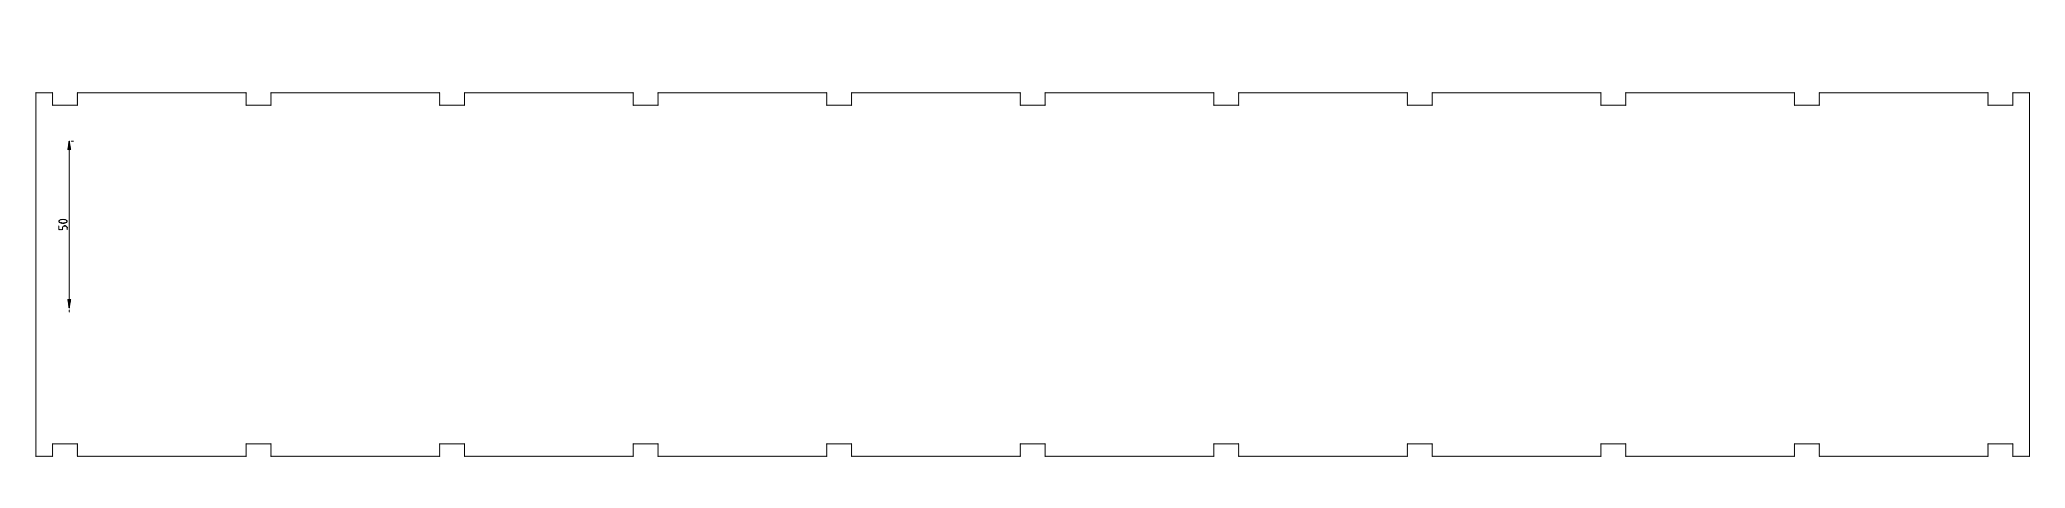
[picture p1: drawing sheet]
<svg xmlns="http://www.w3.org/2000/svg" width="619mm" height="152mm" viewBox="0 0 619 152" stroke-linecap="round" stroke-linejoin="round" font-family="sans-serif">
<path d="M10.8 27.8h5v3.8h7.4v-3.8h50.6v3.8h7.5v-3.8h50.6v3.8h7.4v-3.8h50.7v3.8h7.4v-3.8h50.6v3.8h7.5v-3.8h50.6v3.8h7.4v-3.8h50.6v3.8h7.5v-3.8h50.6v3.8h7.4v-3.8h50.7v3.8h7.4v-3.8h50.6v3.8h7.5v-3.8h50.6v3.8h7.4v-3.8h5v109.1h-5v-3.7h-7.4v3.7h-50.6v-3.7h-7.5v3.7h-50.6v-3.7h-7.4v3.7h-50.7v-3.7h-7.4v3.7h-50.6v-3.7h-7.5v3.7h-50.6v-3.7h-7.4v3.7h-50.6v-3.7h-7.5v3.7h-50.6v-3.7h-7.4v3.7h-50.7v-3.7h-7.4v3.7h-50.6v-3.7h-7.5v3.7h-50.6v-3.7h-7.4v3.7h-5zM20.8 42.4v50M21.4 42.4h.6M17.6 67.8v1.1h1.2v-.6a.71 .71 0 0 1 .7-.5 .71 .71 0 0 1 .6 .5v.6M17.8 66.1l1.5-.2 .8 .5-.4 .4-1.2 .1-.7-.3zM20.8 93v.6" fill="none" stroke="#000" stroke-width=".3"/>
<path d="M20.8 42.4l.4 2.5h-.8zM20.4 89.9h.8l-.4 2.5z" fill="#000"/>
<path d="M20.8 42.4l.4 2.5h-.8zM20.4 89.9h.8l-.4 2.5z" fill="#000" stroke="#000" stroke-width=".3"/>
</svg>
